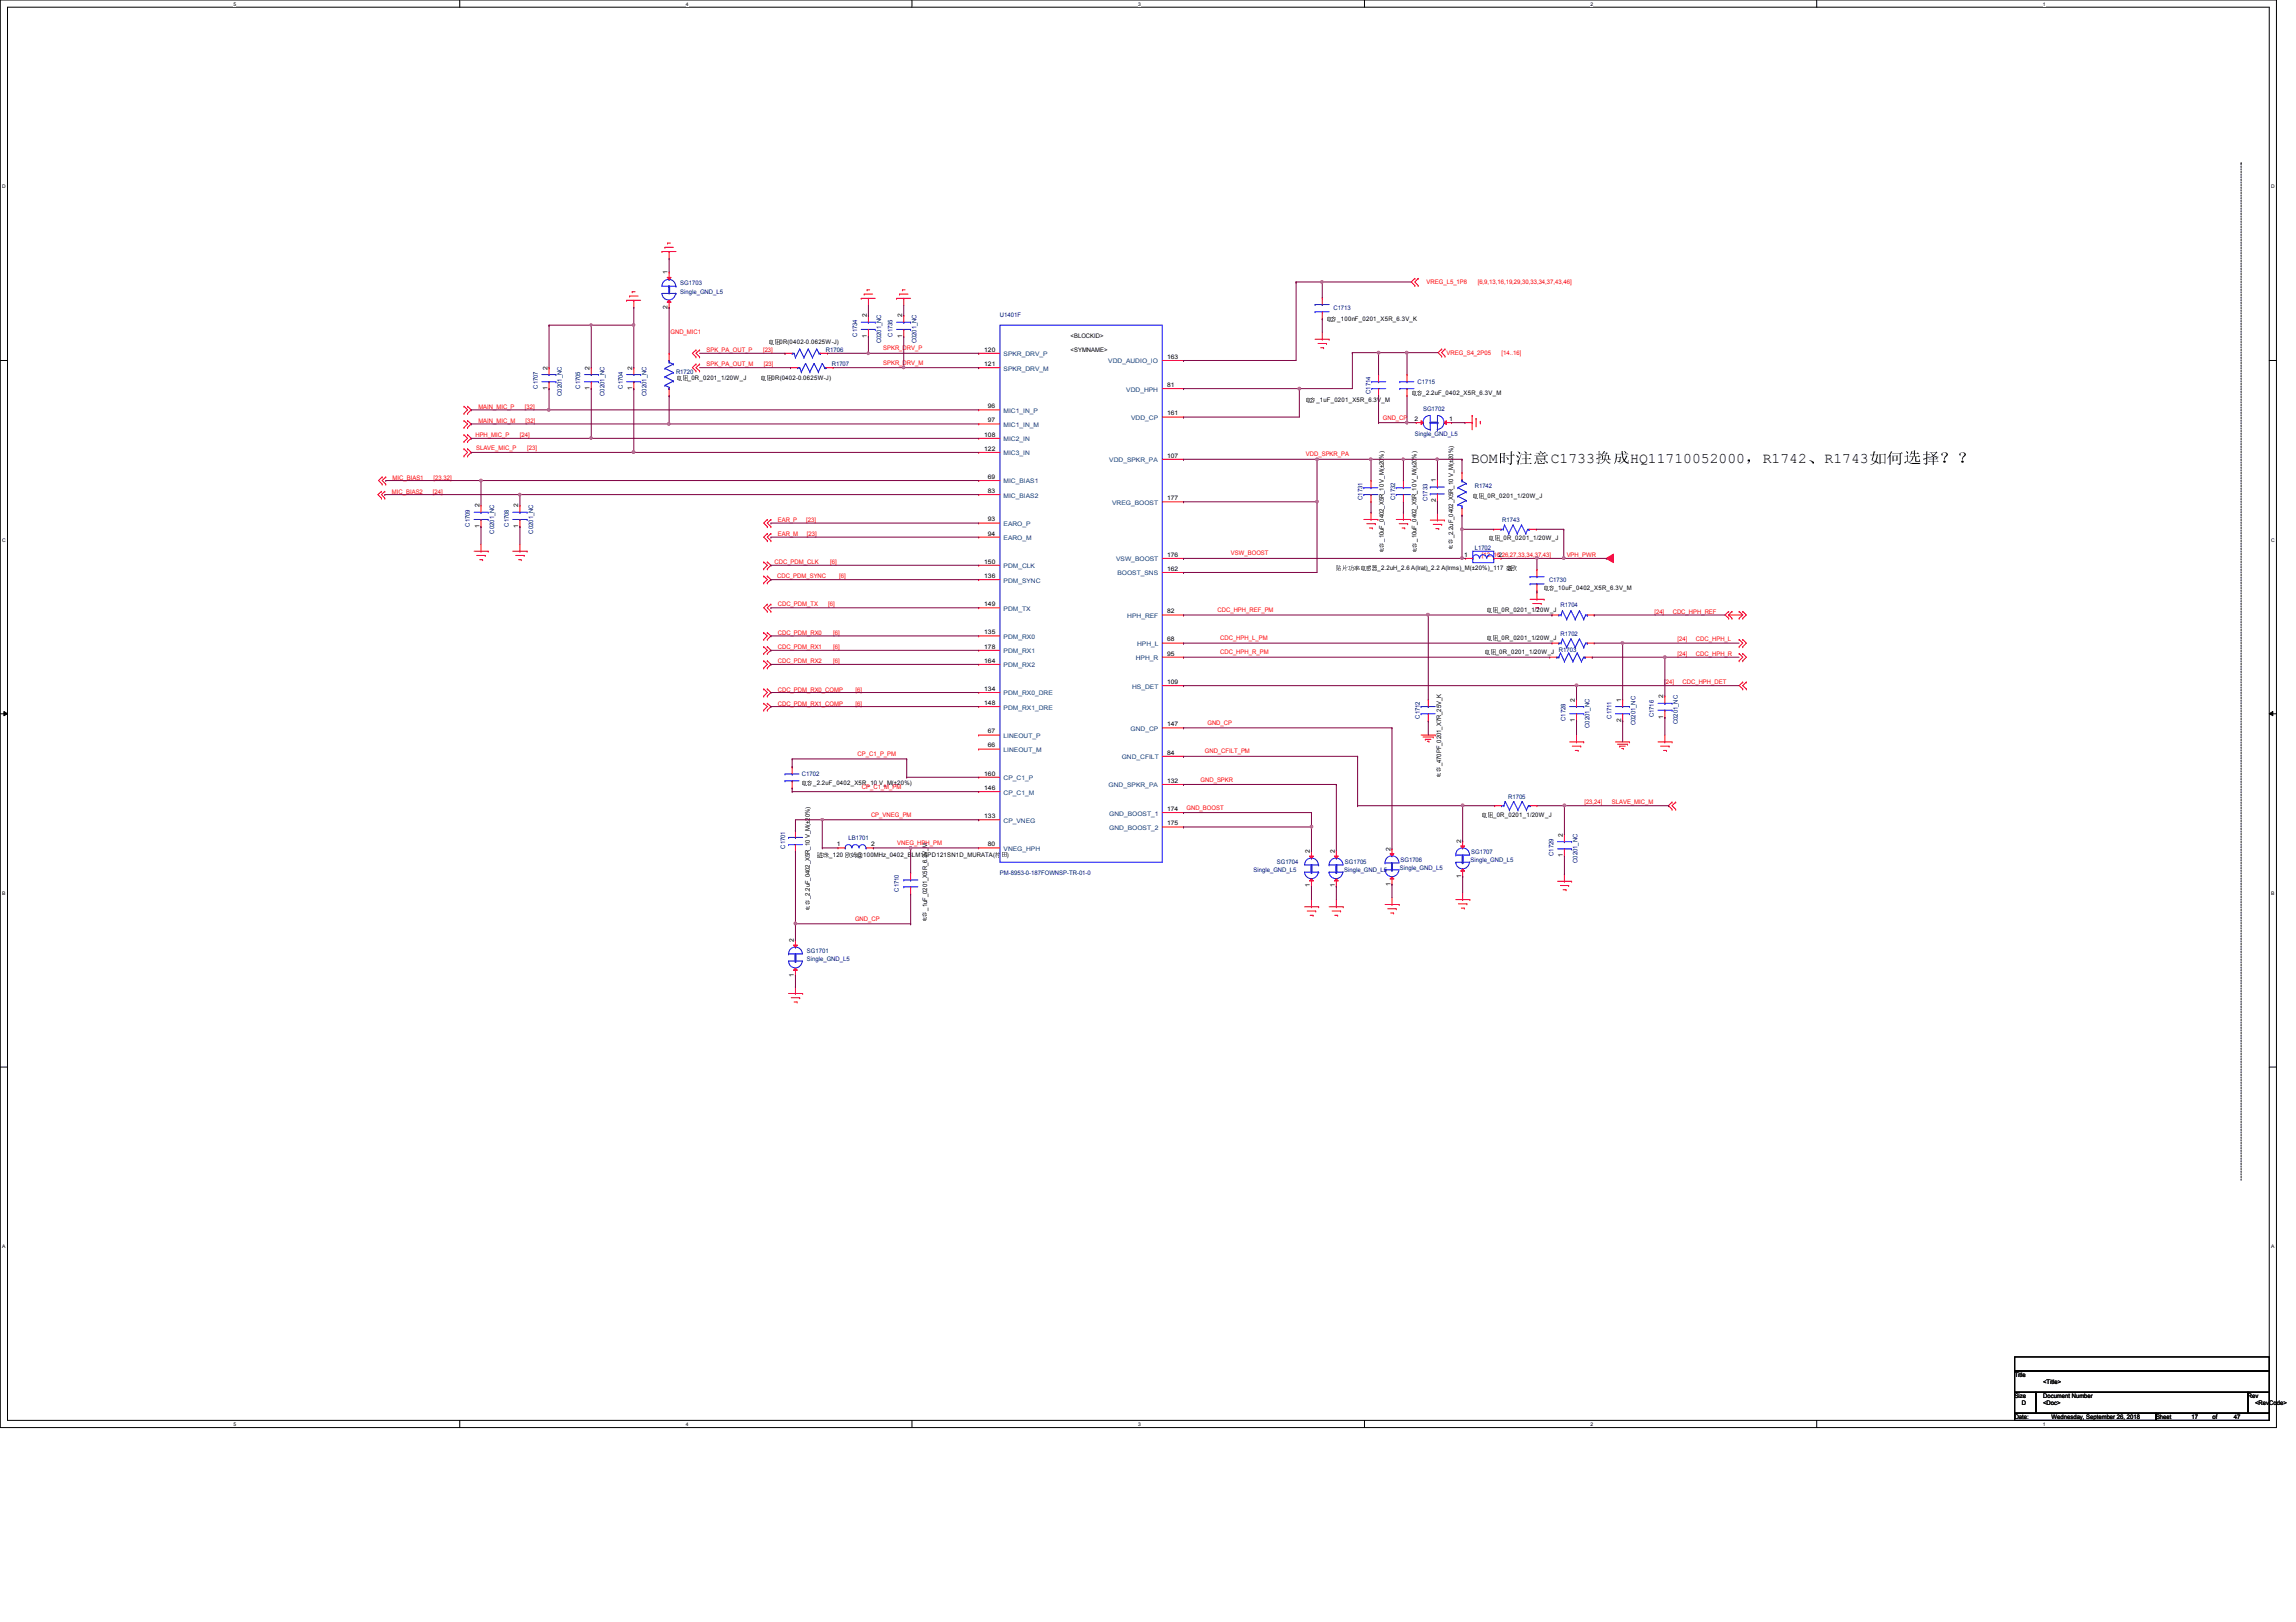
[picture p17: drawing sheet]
<svg xmlns="http://www.w3.org/2000/svg" width="297mm" height="210mm" viewBox="0 0 297 210" stroke-linecap="round" stroke-linejoin="round" font-family="sans-serif">
<defs><g id="words">
<text font-size="1.9" x="190.3" y="59.9">BOM时时时C1733换换HQ11710052000，R1742、R1743如如如如？？</text>
<g font-size=".8">
<text x="86.4" y="35.5" transform="rotate(-90 86.4 35.5)">1</text>
<text x="86.4" y="40" transform="rotate(-90 86.4 40)">2</text>
<text x="112.1" y="41.1" transform="rotate(-90 112.1 41.1)">2</text>
<text x="116.7" y="41.1" transform="rotate(-90 116.7 41.1)">2</text>
<text x="171.5" y="41.5">电电_100nF_0201_X5R_6.3V_K</text>
<text x="70.8" y="47.8" transform="rotate(-90 70.8 47.8)">2</text>
<text x="76.3" y="47.8" transform="rotate(-90 76.3 47.8)">2</text>
<text x="81.8" y="47.8" transform="rotate(-90 81.8 47.8)">2</text>
<text x="99.3" y="44.6">电电0R(0402-0.0625W-J)</text>
<text x="112.1" y="43.7" transform="rotate(-90 112.1 43.7)">1</text>
<text x="116.7" y="43.7" transform="rotate(-90 116.7 43.7)">1</text>
<text x="127.3" y="45.5">120</text>
<text x="127.3" y="47.4">121</text>
<text x="138.5" y="45.6">&lt;SYMNAME&gt;</text>
<text x="138.5" y="43.8">&lt;BLOCKID&gt;</text>
<text x="151" y="46.4">163</text>
<text x="70.8" y="50.5" transform="rotate(-90 70.8 50.5)">1</text>
<text x="76.3" y="50.5" transform="rotate(-90 76.3 50.5)">1</text>
<text x="81.8" y="50.5" transform="rotate(-90 81.8 50.5)">1</text>
<text x="87.5" y="49.2">电电_0R_0201_1/20W_J</text>
<text x="98.3" y="49.2">电电0R(0402-0.0625W-J)</text>
<text x="127.8" y="52.8">96</text>
<text x="151" y="50.1">81</text>
<text x="151" y="53.8">161</text>
<text x="168.8" y="52">电电_1uF_0201_X5R_6.3V_M</text>
<text x="182.5" y="51.1">电电_2.2uF_0402_X5R_6.3V_M</text>
<text x="127.3" y="56.5">108</text>
<text x="127.3" y="58.3">122</text>
<text x="127.8" y="54.7">97</text>
<text x="151" y="59.2">107</text>
<text x="183" y="54.5">2</text>
<text x="187.5" y="54.5">1</text>
<text x="62" y="65.7" transform="rotate(-90 62 65.7)">2</text>
<text x="67.1" y="65.7" transform="rotate(-90 67.1 65.7)">2</text>
<text x="127.8" y="62">69</text>
<text x="127.8" y="63.8">83</text>
<text x="151" y="64.7">177</text>
<text x="185.8" y="65" transform="rotate(-90 185.8 65)">2</text>
<text x="185.8" y="62.4" transform="rotate(-90 185.8 62.4)">1</text>
<text x="190.5" y="64.4">电电_0R_0201_1/20W_J</text>
<text x="62" y="68.3" transform="rotate(-90 62 68.3)">1</text>
<text x="67.1" y="68.3" transform="rotate(-90 67.1 68.3)">1</text>
<text x="127.8" y="67.5">93</text>
<text x="127.8" y="69.3">94</text>
<text x="179" y="70.1" transform="rotate(-90 179 70.1)">_10uF_0402_X5R_10 V_M(±20%)</text>
<text x="179" y="71.6">电</text>
<text x="179" y="70.9">电</text>
<text x="183.3" y="70.1" transform="rotate(-90 183.3 70.1)">_10uF_0402_X5R_10 V_M(±20%)</text>
<text x="183.3" y="71.6">电</text>
<text x="183.3" y="70.9">电</text>
<text x="188" y="69.6" transform="rotate(-90 188 69.6)">_2.2uF_0402_X5R_10 V_M(±20%)</text>
<text x="188" y="71.2">电</text>
<text x="188" y="70.4">电</text>
<text x="192.5" y="69.9">电电_0R_0201_1/20W_J</text>
<text x="127.3" y="72.9">150</text>
<text x="127.3" y="74.8">136</text>
<text x="151" y="72.1">176</text>
<text x="151" y="73.9">162</text>
<text x="172.9" y="73.7">贴贴贴贴电贴贴_2.2uH_2.6 A(lrat)_2.2 A(lrms)_M(±20%)_117 毫毫</text>
<text x="189.4" y="72.1">1</text>
<text x="193.9" y="72.1">2</text>
<text x="199.6" y="76.3">电电_10uF_0402_X5R_6.3V_M</text>
<text x="127.3" y="78.4">149</text>
<text x="127.3" y="82.1">135</text>
<text x="127.3" y="83.9">178</text>
<text x="151" y="79.4">82</text>
<text x="151" y="83">68</text>
<text x="192.3" y="79.2">电电_0R_0201_1/20W_J</text>
<text x="192.3" y="82.8">电电_0R_0201_1/20W_J</text>
<text x="127.3" y="85.8">164</text>
<text x="127.3" y="89.4">134</text>
<text x="151" y="84.8">95</text>
<text x="151" y="88.5">109</text>
<text x="192" y="84.6">电电_0R_0201_1/20W_J</text>
<text x="127.3" y="91.2">148</text>
<text x="127.8" y="94.9">67</text>
<text x="151" y="94">147</text>
<text x="203.7" y="93.5" transform="rotate(-90 203.7 93.5)">1</text>
<text x="203.7" y="90.8" transform="rotate(-90 203.7 90.8)">2</text>
<text x="209.7" y="93.5" transform="rotate(-90 209.7 93.5)">2</text>
<text x="209.7" y="90.8" transform="rotate(-90 209.7 90.8)">1</text>
<text x="215.2" y="93" transform="rotate(-90 215.2 93)">1</text>
<text x="215.2" y="90.4" transform="rotate(-90 215.2 90.4)">2</text>
<text x="103.7" y="101.6">电电_2.2uF_0402_X5R_10 V_M(±20%)</text>
<text x="127.3" y="100.4">160</text>
<text x="127.8" y="96.7">66</text>
<text x="151" y="97.7">84</text>
<text x="151" y="101.3">132</text>
<text x="186.4" y="99.2" transform="rotate(-90 186.4 99.2)">_470PF_0201_X7R_25V_K</text>
<text x="186.4" y="100.7">电</text>
<text x="186.4" y="99.9">电</text>
<text x="127.3" y="102.2">146</text>
<text x="127.3" y="105.9">133</text>
<text x="151" y="104.9">174</text>
<text x="151" y="106.8">175</text>
<text x="191.6" y="105.7">电电_0R_0201_1/20W_J</text>
<text x="105.7" y="110.9">磁磁_120 毫欧@100MHz_0402_BLM15PD121SN1D_MURATA(村村)</text>
<text x="108.2" y="109.5">1</text>
<text x="112.7" y="109.5">2</text>
<text x="127.8" y="109.5">80</text>
<text x="169.5" y="110.4" transform="rotate(-90 169.5 110.4)">2</text>
<text x="172.7" y="110.4" transform="rotate(-90 172.7 110.4)">2</text>
<text x="179.9" y="110.1" transform="rotate(-90 179.9 110.1)">2</text>
<text x="189" y="113.6" transform="rotate(-90 189 113.6)">1</text>
<text x="189" y="109.1" transform="rotate(-90 189 109.1)">2</text>
<text x="202.2" y="111" transform="rotate(-90 202.2 111)">1</text>
<text x="202.2" y="108.3" transform="rotate(-90 202.2 108.3)">2</text>
<text x="104.8" y="116.3" transform="rotate(-90 104.8 116.3)">_2.2uF_0402_X5R_10 V_M(±20%)</text>
<text x="104.8" y="117.9">电</text>
<text x="104.8" y="117.1">电</text>
<text x="120" y="117.9" transform="rotate(-90 120 117.9)">_1uF_0201_X5R_6.3V_M</text>
<text x="120" y="119.4">电</text>
<text x="120" y="118.6">电</text>
<text x="169.5" y="114.9" transform="rotate(-90 169.5 114.9)">1</text>
<text x="172.7" y="114.9" transform="rotate(-90 172.7 114.9)">1</text>
<text x="179.9" y="114.6" transform="rotate(-90 179.9 114.6)">1</text>
<text x="102.7" y="121.9" transform="rotate(-90 102.7 121.9)">2</text>
<text x="102.7" y="126.4" transform="rotate(-90 102.7 126.4)">1</text>
<text x="260.6" y="178.2">Title</text>
<text x="264.3" y="179.1">&lt;Title&gt;</text>
<text x="260.6" y="180.9">Size</text>
<text x="260.6" y="183.6">Date:</text>
<text x="261.6" y="181.8">D</text>
<text x="264.3" y="180.9">Document Number</text>
<text x="264.3" y="181.8">&lt;Doc&gt;</text>
<text x="265.4" y="183.6">Wednesday, September 26, 2018</text>
<text x="278.9" y="183.6">Sheet</text>
<text x="283.5" y="183.6">17</text>
<text x="286.3" y="183.6">of</text>
<text x="289" y="183.6">47</text>
<text x="290.8" y="180.9">Rev</text>
<text x="291.8" y="181.8">&lt;RevCode&gt;</text>
</g>
<g font-size=".8" fill="#000080">
<text x="88" y="36.9">SG1703</text>
<text x="88" y="38">Single_GND_L5</text>
<text x="129.4" y="41">U1401F</text>
<text x="172.5" y="40.2">C1713</text>
<text x="106.8" y="45.6">R1706</text>
<text x="107.6" y="47.4">R1707</text>
<text x="110.9" y="43.6" transform="rotate(-90 110.9 43.6)">C1734</text>
<text x="114" y="44.4" transform="rotate(-90 114 44.4)">C0201_NC</text>
<text x="115.5" y="43.6" transform="rotate(-90 115.5 43.6)">C1735</text>
<text x="118.6" y="44.4" transform="rotate(-90 118.6 44.4)">C0201_NC</text>
<text x="69.6" y="50.3" transform="rotate(-90 69.6 50.3)">C1707</text>
<text x="72.7" y="51.2" transform="rotate(-90 72.7 51.2)">C0201_NC</text>
<text x="75.1" y="50.3" transform="rotate(-90 75.1 50.3)">C1705</text>
<text x="78.2" y="51.2" transform="rotate(-90 78.2 51.2)">C0201_NC</text>
<text x="80.6" y="50.3" transform="rotate(-90 80.6 50.3)">C1704</text>
<text x="83.6" y="51.2" transform="rotate(-90 83.6 51.2)">C0201_NC</text>
<text x="87.5" y="48.3">R1720</text>
<text x="177.3" y="51" transform="rotate(-90 177.3 51)">C1714</text>
<text x="183.4" y="49.7">C1715</text>
<text x="184.1" y="53.2">SG1702</text>
<text x="183" y="56.5">Single_GND_L5</text>
<text x="176.3" y="64.7" transform="rotate(-90 176.3 64.7)">C1731</text>
<text x="180.5" y="64.7" transform="rotate(-90 180.5 64.7)">C1732</text>
<text x="184.7" y="64.9" transform="rotate(-90 184.7 64.9)">C1733</text>
<text x="190.8" y="63.2">R1742</text>
<text x="60.8" y="68.2" transform="rotate(-90 60.8 68.2)">C1709</text>
<text x="63.9" y="69" transform="rotate(-90 63.9 69)">C0201_NC</text>
<text x="65.8" y="68.2" transform="rotate(-90 65.8 68.2)">C1708</text>
<text x="69" y="69" transform="rotate(-90 69 69)">C0201_NC</text>
<text x="190.8" y="71.2">L1702</text>
<text x="194.3" y="67.5">R1743</text>
<text x="200.4" y="75.3">C1730</text>
<text x="201.9" y="78.6">R1704</text>
<text x="201.9" y="82.3">R1702</text>
<text x="201.7" y="84.4">R1703</text>
<text x="183.7" y="93" transform="rotate(-90 183.7 93)">C1712</text>
<text x="202.5" y="93.3" transform="rotate(-90 202.5 93.3)">C1728</text>
<text x="205.7" y="94.2" transform="rotate(-90 205.7 94.2)">C0201_NC</text>
<text x="208.5" y="93" transform="rotate(-90 208.5 93)">C1711</text>
<text x="211.6" y="93.9" transform="rotate(-90 211.6 93.9)">C0201_NC</text>
<text x="213.9" y="92.8" transform="rotate(-90 213.9 92.8)">C1716</text>
<text x="217.1" y="93.7" transform="rotate(-90 217.1 93.7)">C0201_NC</text>
<text x="103.8" y="100.4">C1702</text>
<text x="195.1" y="103.4">R1705</text>
<text x="101.6" y="109.8" transform="rotate(-90 101.6 109.8)">C1701</text>
<text x="109.8" y="108.7">LB1701</text>
<text x="129.4" y="113.2">PM-8953-0-187FOWNSP-TR-01-0</text>
<text x="162.2" y="112.9">Single_GND_L5</text>
<text x="165.2" y="111.8">SG1704</text>
<text x="173.9" y="112.9">Single_GND_L5</text>
<text x="174" y="111.8">SG1705</text>
<text x="181.1" y="112.6">Single_GND_L5</text>
<text x="181.2" y="111.5">SG1706</text>
<text x="190.2" y="111.6">Single_GND_L5</text>
<text x="190.3" y="110.5">SG1707</text>
<text x="201" y="110.7" transform="rotate(-90 201 110.7)">C1729</text>
<text x="204.1" y="111.7" transform="rotate(-90 204.1 111.7)">C0201_NC</text>
<text x="116.3" y="115.4" transform="rotate(-90 116.3 115.4)">C1710</text>
<text x="104.4" y="123.3">SG1701</text>
<text x="104.4" y="124.4">Single_GND_L5</text>
</g>
<g font-size=".8" fill="#f00">
<text x="184.6" y="36.8">VREG_L5_1P8</text>
<text x="191.2" y="36.8">[6,9,13,16,19,29,30,33,34,37,43,46]</text>
<text x="86.7" y="43.2">GND_MIC1</text>
<text x="91.4" y="45.6">SPK_PA_OUT_P</text>
<text x="91.4" y="47.4">SPK_PA_OUT_M</text>
<text x="98.7" y="45.6">[23]</text>
<text x="98.8" y="47.4">[23]</text>
<text x="114.3" y="47.2">SPKR_DRV_M</text>
<text x="114.3" y="45.3">SPKR_DRV_P</text>
<text x="187.2" y="45.9">VREG_S4_2P05</text>
<text x="194.3" y="45.9">[14..16]</text>
<text x="61.9" y="52.9">MAIN_MIC_P</text>
<text x="67.9" y="52.9">[32]</text>
<text x="61.5" y="56.6">HPH_MIC_P</text>
<text x="61.6" y="58.2">SLAVE_MIC_P</text>
<text x="61.9" y="54.7">MAIN_MIC_M</text>
<text x="67.3" y="56.6">[24]</text>
<text x="68" y="54.7">[32]</text>
<text x="68.2" y="58.2">[23]</text>
<text x="168.9" y="59.1">VDD_SPKR_PA</text>
<text x="178.9" y="54.3">GND_CP</text>
<text x="50.7" y="63.9">MIC_BIAS2</text>
<text x="50.8" y="62.1">MIC_BIAS1</text>
<text x="56" y="63.9">[24]</text>
<text x="56.1" y="62.1">[23,32]</text>
<text x="100.6" y="67.5">EAR_P</text>
<text x="100.6" y="69.3">EAR_M</text>
<text x="104.3" y="67.5">[23]</text>
<text x="104.4" y="69.3">[23]</text>
<text x="159.3" y="71.9">VSW_BOOST</text>
<text x="100.2" y="73">CDC_PDM_CLK</text>
<text x="100.5" y="74.8">CDC_PDM_SYNC</text>
<text x="107.4" y="73">[6]</text>
<text x="108.6" y="74.8">[6]</text>
<text x="191.7" y="72.1">[12..16,26,27,33,34,37,43]</text>
<text x="202.7" y="72.1">VPH_PWR</text>
<text x="100.6" y="78.5">CDC_PDM_TX</text>
<text x="100.6" y="84">CDC_PDM_RX1</text>
<text x="100.6" y="82.2">CDC_PDM_RX0</text>
<text x="107.1" y="78.5">[6]</text>
<text x="107.8" y="84">[6]</text>
<text x="107.8" y="82.2">[6]</text>
<text x="157.5" y="79.2">CDC_HPH_REF_PM</text>
<text x="157.9" y="82.8">CDC_HPH_L_PM</text>
<text x="214" y="79.4">[24]</text>
<text x="216.4" y="79.4">CDC_HPH_REF</text>
<text x="217" y="83">[24]</text>
<text x="219.4" y="83">CDC_HPH_L</text>
<text x="100.6" y="85.8">CDC_PDM_RX2</text>
<text x="100.6" y="89.5">CDC_PDM_RX0_COMP</text>
<text x="107.8" y="85.8">[6]</text>
<text x="110.7" y="89.5">[6]</text>
<text x="157.9" y="84.7">CDC_HPH_R_PM</text>
<text x="215.3" y="88.6">[24]</text>
<text x="217" y="84.9">[24]</text>
<text x="217.7" y="88.6">CDC_HPH_DET</text>
<text x="219.4" y="84.9">CDC_HPH_R</text>
<text x="100.6" y="91.3">CDC_PDM_RX1_COMP</text>
<text x="110.7" y="91.3">[6]</text>
<text x="156.2" y="93.8">GND_CP</text>
<text x="111" y="97.8">CP_C1_P_PM</text>
<text x="155.3" y="101.1">GND_SPKR</text>
<text x="155.9" y="97.5">GND_CFILT_PM</text>
<text x="111.5" y="102.1">CP_C1_M_PM</text>
<text x="112.7" y="105.7">CP_VNEG_PM</text>
<text x="153.5" y="104.8">GND_BOOST</text>
<text x="205" y="104.1">[23,24]</text>
<text x="208.5" y="104.1">SLAVE_MIC_M</text>
<text x="116.1" y="109.3">VNEG_HPH_PM</text>
<text x="110.6" y="119.2">GND_CP</text>
</g>
<g font-size=".8" fill="#004080">
<text x="129.8" y="46.1">SPKR_DRV_P</text>
<text x="129.8" y="48">SPKR_DRV_M</text>
<text x="143.4" y="47">VDD_AUDIO_IO</text>
<text x="129.8" y="53.4">MIC1_IN_P</text>
<text x="145.7" y="50.7">VDD_HPH</text>
<text x="129.8" y="55.2">MIC1_IN_M</text>
<text x="129.8" y="57.1">MIC2_IN</text>
<text x="129.8" y="58.9">MIC3_IN</text>
<text x="143.5" y="59.8">VDD_SPKR_PA</text>
<text x="146.3" y="54.4">VDD_CP</text>
<text x="129.8" y="62.6">MIC_BIAS1</text>
<text x="129.8" y="64.4">MIC_BIAS2</text>
<text x="143.9" y="65.3">VREG_BOOST</text>
<text x="129.8" y="68.1">EARO_P</text>
<text x="129.8" y="69.9">EARO_M</text>
<text x="129.8" y="73.5">PDM_CLK</text>
<text x="129.8" y="75.4">PDM_SYNC</text>
<text x="144.4" y="72.6">VSW_BOOST</text>
<text x="144.6" y="74.5">BOOST_SNS</text>
<text x="129.8" y="79">PDM_TX</text>
<text x="129.8" y="82.7">PDM_RX0</text>
<text x="145.8" y="80">HPH_REF</text>
<text x="147.1" y="83.6">HPH_L</text>
<text x="129.8" y="84.5">PDM_RX1</text>
<text x="129.8" y="86.4">PDM_RX2</text>
<text x="146.5" y="89.1">HS_DET</text>
<text x="146.9" y="85.4">HPH_R</text>
<text x="129.8" y="90">PDM_RX0_DRE</text>
<text x="129.8" y="91.8">PDM_RX1_DRE</text>
<text x="129.8" y="95.5">LINEOUT_P</text>
<text x="146.3" y="94.6">GND_CP</text>
<text x="129.8" y="97.3">LINEOUT_M</text>
<text x="129.8" y="101">CP_C1_P</text>
<text x="143.4" y="101.9">GND_SPKR_PA</text>
<text x="145.1" y="98.3">GND_CFILT</text>
<text x="129.8" y="102.8">CP_C1_M</text>
<text x="129.8" y="106.5">CP_VNEG</text>
<text x="143.5" y="105.5">GND_BOOST_1</text>
<text x="143.5" y="107.4">GND_BOOST_2</text>
<text x="129.8" y="110.1">VNEG_HPH</text>
</g>
<g font-size=".6">
<text x="30.2" y=".7">5</text>
<text x="88.7" y=".7">4</text>
<text x="147.2" y=".7">3</text>
<text x="205.8" y=".7">2</text>
<text x="264.3" y=".7">1</text>
<text x=".3" y="24.4">D</text>
<text x="293.8" y="24.4">D</text>
<text x=".3" y="70.1">C</text>
<text x="293.8" y="70.1">C</text>
<text x=".3" y="115.8">B</text>
<text x="293.8" y="115.8">B</text>
<text x=".3" y="161.5">A</text>
<text x="293.8" y="161.5">A</text>
<text x="30.2" y="184.5">5</text>
<text x="88.7" y="184.5">4</text>
<text x="147.2" y="184.5">3</text>
<text x="205.8" y="184.5">2</text>
<text x="264.3" y="184.5">1</text>
</g>
</g></defs>
<path d="M0 0h294.5v184.7h-294.5zM1 .9h292.6v182.9h-292.6z" fill="none" stroke="#000" stroke-width=".13"/>
<g fill="#fff">
<path d="M30.2 .1h.4v.7h-.4z"/>
<path d="M30.2 183.9h.4v.8h-.4z"/>
</g>
<path d="M59.5 0v.9M59.5 183.8v.9" fill="none" stroke="#000" stroke-width=".13"/>
<g fill="#fff">
<path d="M88.7 .1h.4v.7h-.4z"/>
<path d="M88.7 183.9h.4v.8h-.4z"/>
</g>
<path d="M118 0v.9M118 183.8v.9" fill="none" stroke="#000" stroke-width=".13"/>
<g fill="#fff">
<path d="M147.2 .1h.4v.7h-.4z"/>
<path d="M147.2 183.9h.4v.8h-.4z"/>
</g>
<path d="M176.5 0v.9M176.5 183.8v.9" fill="none" stroke="#000" stroke-width=".13"/>
<g fill="#fff">
<path d="M205.8 .1h.3v.7h-.3z"/>
<path d="M205.8 183.9h.3v.8h-.3z"/>
</g>
<path d="M235 0v.9M235 183.8v.9" fill="none" stroke="#000" stroke-width=".13"/>
<g fill="#fff">
<path d="M264.3 .1h.3v.7h-.3z"/>
<path d="M264.3 183.9h.3v.8h-.3z"/>
<path d="M.3 23.8h.5v.7h-.5z"/>
<path d="M293.8 23.8h.5v.7h-.5z"/>
<path d="M.3 69.5h.5v.7h-.5z"/>
<path d="M293.8 69.5h.5v.7h-.5z"/>
</g>
<path d="M0 46.7h1M293.6 46.7h.9" fill="none" stroke="#000" stroke-width=".13"/>
<g fill="#fff">
<path d="M.3 115.2h.4v.8h-.4z"/>
<path d="M293.8 115.2h.5v.8h-.5z"/>
</g>
<path d="M0 92.4h1M.5 92.1l.5 .3-.5 .2zM293.6 92.4l.4-.3v.5zM293.6 92.4h.9" fill="none" stroke="#000" stroke-width=".13"/>
<path d="M.5 92.1l.5 .3-.5 .2zM293.6 92.4l.4-.3v.5z" fill="#000"/>
<g fill="#fff">
<path d="M.3 161h.4v.7h-.4z"/>
<path d="M293.8 161h.4v.7h-.4z"/>
</g>
<path d="M0 138.1h1M293.6 138.1h.9" fill="none" stroke="#000" stroke-width=".13"/>
<path d="M289.9 21h.1M289.9 152.7v-131.7" fill="none" stroke="#000" stroke-width=".13" stroke-dasharray=".2 .2"/>
<g fill="none" stroke="#f00" stroke-width=".13">
<path d="M81.1 38.9h.1M81.1 38.9h1.8M81.4 38.3h.1M81.4 38.3h1.1M81.8 37.8h.1M81.8 37.8h.4M82 38.9h.1M82 38.9v.9M85.6 32.6h.1M85.6 32.6h1.9M86 32h.1M86 32h1.1"/>
<path d="M86.4 31.5h.1M86.4 31.5h.3M86.6 32.6h.1M86.6 32.6v.9M111.4 38.6h.1M111.4 38.6h1.8M111.8 38.1h.1M111.8 38.1h1.1M112.2 37.5h.1M112.2 37.5h.3M112.3 38.6h.1M112.3 38.6v.9"/>
<path d="M116 38.6h.1M116 38.6h1.8M116.4 38.1h.1M116.4 38.1h1.1M116.8 37.5h.1M116.8 37.5h.3M116.9 38.6h.1M116.9 38.6v.9M183 36h.1M183 37h.1M183 36l-.4 .5 .4 .5M183.5 37h.1"/>
<path d="M183.5 36h.1M183.5 36l-.5 .5 .5 .5M60 52.6h.1M60 53.5h.1M60 54.4h.1M60 55.3h.1M60 58.1h.1M60 59h.1M60 56.3h.1M60 57.1h.1M60 52.6l.5 .4-.5 .5M60 54.4l.5 .5-.5 .4"/>
<path d="M60 58.1l.5 .4-.5 .5M60 56.3l.5 .4-.5 .4M60.5 53.5h.1M60.5 52.6h.1M60.5 55.3h.1M60.5 54.4h.1M60.5 59h.1M60.5 58.1h.1M60.5 57.1h.1M60.5 56.3h.1M60.5 52.6l.5 .4-.5 .5M60.5 54.4l.5 .5-.5 .4"/>
<path d="M60.5 58.1l.5 .4-.5 .5M60.5 56.3l.5 .4-.5 .4M170.1 43.9h1.9M170.5 44.4h1.1M170.9 45h.3M171.1 43.9h.1M171.1 43v.9M171.2 45h.1M171.6 44.4h.1M172 43.9h.1M186.5 45.2h.1M186.5 46.1h.1"/>
<path d="M186.5 45.2l-.4 .4 .4 .5M186.9 46.1h.1M186.9 45.2h.1M186.9 45.2l-.4 .4 .4 .5M189.5 54.7h1M190.5 54.7h.1M190.5 53.8h.1M190.5 53.8v1.8M191 54.1h.1M191 54.1v1.1M191.5 54.5h.1M191.5 54.5v.4"/>
<path d="M49.4 63.6h.1M49.4 64.5h.1M49.4 63.6l-.5 .4 .5 .5M49.4 61.7h.1M49.4 62.7h.1M49.4 61.7l-.4 .5 .4 .5M49.8 63.6h.1M49.8 64.5h.1M49.8 63.6l-.4 .4 .4 .5M49.9 61.7h.1M49.9 62.7h.1M49.9 61.7l-.5 .5 .5 .5"/>
<path d="M61.3 71.3h1.9M61.7 71.9h1.1M62.1 72.4h.3M62.2 71.3h.1M62.2 70.4v.9M62.4 72.4h.1M62.8 71.9h.1M63.2 71.3h.1M66.3 71.3h1.9M66.7 71.9h1.1M67.1 72.4h.3M67.3 71.3h.1"/>
<path d="M67.3 70.4v.9M67.4 72.4h.1M67.8 71.9h.1M68.2 71.3h.1M98.8 74.5h.1M98.8 75.4h.1M98.8 72.7h.1M98.8 73.6h.1M98.8 74.5l.5 .5-.5 .4M98.8 72.7l.5 .5-.5 .4M99.3 75.4h.1M99.3 74.5h.1"/>
<path d="M99.3 78.2h.1M99.3 79.1h.1M99.3 73.6h.1M99.3 72.7h.1M99.3 74.5l.4 .5-.4 .4M99.3 78.2l-.5 .5 .5 .4M99.3 72.7l.4 .5-.4 .4M99.7 78.2h.1M99.7 79.1h.1M99.7 78.2l-.4 .5 .4 .4M176.4 67.2h1.9M176.8 67.8h1.1"/>
<path d="M177.2 68.3h.3M177.4 67.2h.1M177.4 66.3v.9M177.5 68.3h.1M177.9 67.8h.1M178.3 67.2h.1M180.6 67.2h1.9M181 67.8h1.1M181.4 68.3h.3M181.6 67.2h.1M181.6 66.3v.9M181.7 68.3h.1"/>
<path d="M182.1 67.8h.1M182.5 67.2h.1M185 67.3h1.9M185.4 67.9h1.1M185.8 68.4h.3M186 67.3h.1M186 66.4v.9M186.1 68.4h.1M186.5 67.9h.1M186.9 67.3h.1M197.9 77.6h1.9M198.3 78.1h1.1"/>
<path d="M198.7 78.7h.3M198.8 77.6h.1M198.8 76.6v1M199 78.7h.1M199.4 78.1h.1M199.8 77.6h.1M223.6 79.1h.1M223.6 79.6h.1M223.6 79.1l-.4 .5 .4 .4M223.6 79.6l.5 .4M223.6 79.6h1.9M224.1 79.1h.1"/>
<path d="M224.1 79.1l-.5 .5M225 79.1h.1M225 79.1l.5 .5M225.5 79.1h.1M225.5 79.1l.4 .5-.4 .4M225.5 79.6l-.5 .4M98.8 83.7h.1M98.8 84.6h.1M98.8 81.9h.1M98.8 82.8h.1M98.8 85.5h.1M98.8 86.4h.1"/>
<path d="M98.8 89.2h.1M98.8 90.1h.1M98.8 91h.1M98.8 91.9h.1M98.8 83.7l.5 .5-.5 .4M98.8 81.9l.5 .4-.5 .5M98.8 85.5l.5 .5-.5 .4M98.8 89.2l.5 .4-.5 .5M98.8 91l.5 .4-.5 .5M99.3 84.6h.1M99.3 83.7h.1M99.3 82.8h.1"/>
<path d="M99.3 81.9h.1M99.3 86.4h.1M99.3 85.5h.1M99.3 90.1h.1M99.3 89.2h.1M99.3 91.9h.1M99.3 91h.1M99.3 83.7l.4 .5-.4 .4M99.3 81.9l.4 .4-.4 .5M99.3 85.5l.4 .5-.4 .4M99.3 89.2l.4 .4-.4 .5M99.3 91l.4 .4-.4 .5"/>
<path d="M183.9 95.1h1.8M184.1 95.4h1.3M184.4 95.7h.1M184.4 95.7h.7M184.7 95.9h.2M184.9 95.9h.1M185.4 95.4h.1M185.7 95.1h.1M203.1 96h1.8M203.4 96.6h1.1M203.8 97.1h.4M204 96h.1"/>
<path d="M204 95.1v.9M204.2 97.1h.1M204.5 96.6h.1M204.9 96h.1M209 96h1.8M209.3 96.3h1.3M209.5 96.6h.1M209.5 96.6h.8M209.8 96.9h.2M210 96.9h.1M210.6 96.3h.1M210.8 96h.1"/>
<path d="M214.5 96h1.8M214.8 96.6h1.1M215.2 97.1h.4M215.4 96h.1M215.4 95.1v.9M215.6 97.1h.1M215.9 96.6h.1M216.3 96h.1M223.6 80h.1M224.1 80h.1M225 80h.1M225 84.6h.1"/>
<path d="M225 85.5h.1M225 82.8h.1M225 83.7h.1M225 84.6l.5 .4-.5 .5M225 82.8l.5 .4-.5 .5M225.5 80h.1M225.5 84.6h.1M225.5 85.5h.1M225.5 82.8h.1M225.5 83.7h.1M225.5 89.2h.1M225.5 88.3h.1"/>
<path d="M225.5 84.6l.4 .4-.4 .5M225.5 82.8l.4 .4-.4 .5M225.5 88.3l-.5 .4 .5 .5M225.9 88.3h.1M225.9 89.2h.1M225.9 88.3l-.4 .4 .4 .5M168.8 117.3h1.8M169.1 117.9h1.1M169.5 118.4h.4M169.7 117.3h.1M169.7 116.4v.9M169.9 118.4h.1"/>
<path d="M170.2 117.9h.1M170.6 117.3h.1M172 117.3h1.8M172.3 117.9h1.1M172.7 118.4h.4M172.9 117.3h.1M172.9 116.4v.9M173.1 118.4h.1M173.4 117.9h.1M173.8 117.3h.1M179.2 117.1h1.8M179.5 117.6h1.1"/>
<path d="M179.9 118.2h.4M180.1 117.1h.1M180.1 116.2v.9M180.3 118.2h.1M180.6 117.6h.1M181 117.1h.1M188.3 116.4h1.9M188.7 117h1.1M189.1 117.5h.3M189.2 116.4h.1M189.2 115.5v.9M189.4 117.5h.1"/>
<path d="M189.8 117h.1M190.2 116.4h.1M201.5 114h1.8M201.9 114.6h1M202.2 115.1h.4M202.4 114h.1M202.4 113.1v.9M202.6 115.1h.1M202.9 114.6h.1M203.3 114h.1M216.3 104.7h.1M216.3 103.8h.1"/>
<path d="M216.3 103.8l-.4 .5 .4 .4M216.8 103.8h.1M216.8 104.7h.1M216.8 103.8l-.5 .5 .5 .4M102 128.6h1.8M102.4 129.1h1.1M102.7 129.7h.4M102.9 128.6h.1M102.9 127.7v.9M103.1 129.7h.1M103.5 129.1h.1M103.8 128.6h.1"/>
</g>
<path d="M207.8 72.3l.9-.6v1.1z" fill-rule="evenodd" fill="#f00"/>
<g fill="none" stroke="#f00" stroke-width=".13">
<path d="M82 50.3h.1M82 47.6h.1M82 47.6v.9M82 49.4v.9M90 45.3h.1M90 46.2h.1M90 47.1h.1M90 48h.1M90 45.3l-.4 .4 .4 .5M90 47.1l-.4 .5 .4 .4M90.5 45.3h.1M90.5 46.2h.1"/>
<path d="M90.5 47.1h.1M90.5 48h.1M90.5 45.3l-.5 .4 .5 .5M90.5 47.1l-.5 .5 .5 .4M99.3 67.2h.1M99.3 68.2h.1M99.3 69h.1M99.3 70h.1M99.3 67.2l-.5 .5 .5 .5M99.3 69l-.5 .5 .5 .5M99.7 67.2h.1M99.7 68.2h.1"/>
<path d="M99.7 69h.1M99.7 70h.1M99.7 67.2l-.4 .5 .4 .5M99.7 69l-.4 .5 .4 .5M186 62.1h.1M186 64.9h.1M186 62.1v.9M186 63.9v1M207.8 72.3l.9-.6v1.1z"/>
</g>
<path d="M260.6 175.6h33v1.8h-33zM260.6 177.4h33v2.8h-33zM260.6 180.2h2.8v2.7h-2.8zM260.6 182.9h18.3v.9h-18.3zM263.4 180.2h27.4v2.7h-27.4zM278.9 182.9h14.7v.9h-14.7zM290.8 180.2h2.8v2.7h-2.8z" fill="none" stroke="#000" stroke-width=".13"/>
<g fill="none" stroke="#00f" stroke-width=".13">
<path d="M81.1 49.4h1.8M81.1 48.5h1.8M82 49.4h.1M82 48.5h.1M82.9 49.4h.1M82.9 48.5h.1M185 63h.1M185 63.9h.1M185 63h1.9M185 63.9h1.9M186 63h.1M186 63.9h.1"/>
<path d="M179.2 112.6a.89 .89 0 0 0 .9 .9 .89 .89 0 0 0 .9-.9M179.2 112.6h.1M179.2 111.7h.1M179.2 112.6h1.8M179.2 111.7h1.8M180.1 110.7h.1M180.1 113.5h.1M181 111.6a.89 .89 0 0 0-.9-.9 .89 .89 0 0 0-.9 1"/>
</g>
<path d="M180.1 112.6h.1M180.1 111.7v.9" fill="none" stroke="#00f" stroke-width=".25"/>
<path d="M179.8 113.7l.3-.2 .2 .2z" fill="#f00"/>
<path d="M179.8 113.7l.3-.2 .2 .2zM180.1 114.4h.1M180.1 113.5v.9" fill="none" stroke="#f00" stroke-width=".13"/>
<path d="M179.8 110.5h.5l-.2 .2z" fill="#f00"/>
<g fill="none" stroke="#f00" stroke-width=".13">
<path d="M126.6 45.7h.1M126.6 47.6h.1M126.6 53h.1M126.6 54.9h.1M126.6 56.7h.1M126.6 58.5h.1M126.6 45.7h2.8M126.6 47.6h2.8M126.6 53h2.8M126.6 54.9h2.8M126.6 56.7h2.8M126.6 58.5h2.8"/>
<path d="M150.4 46.7h2.7M150.4 50.3h2.7M150.4 54h2.7M150.4 59.4h2.7M153.1 46.7h.1M153.1 50.3h.1M153.1 54h.1M153.1 59.4h.1M126.6 62.2h.1M126.6 64h.1M126.6 67.7h.1M126.6 69.5h.1"/>
<path d="M126.6 73.2h.1M126.6 75h.1M126.6 78.7h.1M126.6 62.2h2.8M126.6 64h2.8M126.6 67.7h2.8M126.6 69.5h2.8M126.6 73.2h2.8M126.6 75h2.8M126.6 78.7h2.8M150.4 79.6h2.7M150.4 64.9h2.7"/>
<path d="M150.4 72.3h2.7M150.4 74.1h2.7M153.1 64.9h.1M153.1 72.3h.1M153.1 74.1h.1M153.1 79.6h.1M177.4 62.2h.1M177.4 64.9h.1M177.4 62.2v.9M177.4 64v.9M181.6 62.2h.1M181.6 64.9h.1"/>
<path d="M181.6 62.2v.9M181.6 64v.9M189.1 61.2h.1M189.1 66.7h.1M189.1 61.2v.9M189.1 65.7v1M193.2 68.5h.1M193.2 68.5h1M197.8 68.5h1M198.8 68.5h.1M200.8 79.6h.1M200.8 79.6h.9"/>
<path d="M205.4 79.6h.8M206.2 79.6h.1M126.6 82.3h.1M126.6 84.2h.1M126.6 86h.1M126.6 89.6h.1M126.6 91.4h.1M126.6 95.1h.1M126.6 96.9h.1M126.6 82.3h2.8M126.6 84.2h2.8M126.6 86h2.8"/>
<path d="M126.6 89.6h2.8M126.6 91.4h2.8M126.6 95.1h2.8M126.6 96.9h2.8M150.4 83.2h2.7M150.4 85h2.7M150.4 88.7h2.7M150.4 94.2h2.7M150.4 97.9h2.7M153.1 83.2h.1M153.1 85h.1M153.1 88.7h.1"/>
<path d="M153.1 94.2h.1M153.1 97.9h.1M200.8 83.2h.1M200.8 83.2h.9M205.4 83.2h.8M206.2 83.2h.1M126.6 100.6h.1M126.6 102.4h.1M126.6 106.1h.1M126.6 109.7h.1M126.6 100.6h2.8M126.6 102.4h2.8"/>
<path d="M126.6 106.1h2.8M126.6 109.7h2.8M150.4 101.5h2.7M150.4 105.2h2.7M150.4 107h2.7M153.1 101.5h.1M153.1 105.2h.1M153.1 107h.1M179.8 110.5h.5l-.2 .2zM180.1 109.9h.1M180.1 109.9v.8"/>
</g>
<g fill="none" stroke="#00f" stroke-width=".13">
<path d="M86.6 38.9h.1M86.6 36.2h.1M87.4 37a.89 .89 0 0 0-.9-.8 .89 .89 0 0 0-.9 .8h1.9M87.4 37.9a.89 .89 0 0 1-.9 .9 .89 .89 0 0 1-.9-.8h1.9M87.5 37h.1M87.5 38h.1M129.4 42.1h21v69.5h-21zM176.4 63.1h.1M176.4 64h.1M176.4 63.1h1.9M176.4 64h1.9M177.4 63.1h.1"/>
<path d="M177.4 64h.1M180.6 63.1h.1M180.6 64h.1M180.6 63.1h1.9M180.6 64h1.9M181.6 63.1h.1M181.6 64h.1M188.6 65.3h.1M188.6 64.2h.1M188.6 63.1h.1M188.6 65.3l.5 .2M188.6 64.2l1.1 .6"/>
<path d="M188.6 63.1l1.1 .6M189.1 65.7h.1M189.1 62.1h.1M189.1 65.5h.1M189.1 62.3h.1M189.1 62.1v.2M189.1 65.5v.2M189.1 62.3l.6 .3M189.7 64.8h.1M189.7 63.7h.1M189.7 62.6h.1M189.7 64.8l-1.1 .5"/>
<path d="M189.7 63.7l-1.1 .5M189.7 62.6l-1.1 .5M194.2 68.5h.1M194.2 68.5h.3M194.5 68.5h.1M194.6 67.9h.1M194.6 67.9l-.1 .6M194.6 67.9l.6 1.1M195.2 69h.1M195.7 67.9h.1M195.7 67.9l-.5 1.1M195.7 67.9l.6 1.1"/>
<path d="M196.3 69h.1M196.8 67.9h.1M196.8 67.9l-.5 1.1M196.8 67.9l.6 1.1M197.4 69h.1M197.7 68.5h.1M197.7 68.5l-.3 .5M197.8 68.5h.1M201.7 79.6h.1M201.7 79.6h.3M202 79.6h.1M202.1 79h.1"/>
<path d="M202.1 79l-.1 .6M202.1 79l.6 1.1M203.2 79h.1M203.2 79l-.5 1.1M203.2 79l.6 1.1M204.3 79h.1M204.3 79l-.5 1.1M204.3 79l.6 1.1M205.1 79.6h.1M205.1 79.6h.3M205.1 79.6l-.2 .5M205.4 79.6h.1"/>
<path d="M201.7 83.2h.1M201.7 83.2h.3M202 83.2h.1M202.1 82.7h.1M202.1 82.7l-.1 .5M202.1 82.7l.6 1.1M202.7 80.1h.1M202.7 83.8h.1M203.2 82.7h.1M203.2 82.7l-.5 1.1M203.2 82.7l.6 1.1M203.8 80.1h.1"/>
<path d="M203.8 83.8h.1M204.3 82.7h.1M204.3 82.7l-.5 1.1M204.3 82.7l.6 1.1M204.9 80.1h.1M204.9 83.8h.1M205.1 83.2h.1M205.1 83.2h.3M205.1 83.2l-.2 .6M205.4 83.2h.1"/>
</g>
<path d="M86.6 37h.1M86.6 37v1" fill="none" stroke="#00f" stroke-width=".25"/>
<path d="M86.3 35.9h.5l-.2 .3z" fill="#f00"/>
<path d="M86.3 35.9h.5l-.2 .3zM86.6 35.2h.1M86.6 35.2v1" fill="none" stroke="#f00" stroke-width=".13"/>
<path d="M86.3 39.1l.3-.2 .2 .2z" fill="#f00"/>
<path d="M86.3 39.1l.3-.2 .2 .2zM86.6 39.8h.1M86.6 38.9v.9M182 48.5h.1M182 51.2h.1M182 48.5v.9M182 50.3v.9M209.9 90.6h.1M209.9 93.3h.1M209.9 90.6v.8M209.9 92.4v.9" fill="none" stroke="#f00" stroke-width=".13"/>
<g fill="none" stroke="#00f" stroke-width=".13">
<path d="M181.1 49.4h.1M181.1 50.3h.1M181.1 49.4h1.8M181.1 50.3h1.8M182 49.4h.1M182 50.3h.1M209 91.4h1.8M209 92.4h1.8M209.9 91.4h.1M209.9 92.4h.1M210.8 91.4h.1M210.8 92.4h.1"/>
<path d="M188.3 111.6h.1M188.3 110.7a.89 .89 0 0 1 .9-1 .89 .89 0 0 1 .9 1M188.3 110.7h.1M188.3 111.6h1.9M188.3 110.7h1.9M189.2 109.7h.1M189.2 112.5h.1M190.1 111.5a.89 .89 0 0 1-.9 .9 .89 .89 0 0 1-.9-.8"/>
</g>
<path d="M189.2 111.6h.1M189.2 110.7v.9" fill="none" stroke="#00f" stroke-width=".25"/>
<path d="M189 112.7l.2-.2 .3 .2z" fill="#f00"/>
<path d="M189 112.7l.2-.2 .3 .2zM189.2 113.4h.1M189.2 112.5v.9" fill="none" stroke="#f00" stroke-width=".13"/>
<path d="M189 109.5h.5l-.3 .2z" fill="#f00"/>
<g fill="none" stroke="#f00" stroke-width=".13">
<path d="M101.6 45.7h.1M101.6 45.7h.9M106.1 45.7h1M107.1 45.7h.1M67.3 68.2h.1M67.3 65.4h.1M67.3 65.4v.9M67.3 67.2v1M184.8 90.6h.1M184.8 93.3h.1M184.8 90.6v.8M184.8 92.4v.9"/>
<path d="M189 109.5h.5l-.3 .2zM189.2 108.8h.1M189.2 108.8v.9"/>
</g>
<g fill="none" stroke="#00f" stroke-width=".13">
<path d="M102.5 45.7h.1M102.5 45.7h.2M102.7 45.7h.1M102.7 45.7l.2 .6M102.9 46.3h.1M103.5 45.2h.1M103.5 45.2l-.6 1.1M103.5 45.2l.5 1.1M104 46.3h.1M104.6 45.2h.1M104.6 45.2l-.6 1.1M104.6 45.2l.5 1.1"/>
<path d="M105.1 46.3h.1M105.7 45.2h.1M105.7 45.2l-.6 1.1M105.7 45.2l.3 .5M106 45.7h.1M106.1 45.7h.1M66.3 67.2h1.9M66.3 66.3h1.9M67.3 67.2h.1M67.3 66.3h.1M68.2 67.2h.1M68.2 66.3h.1"/>
<path d="M183.9 91.4h.1M183.9 92.4h.1M183.9 91.4h1.8M183.9 92.4h1.8M184.8 91.4h.1M184.8 92.4h.1M169.7 111h.1M169.7 113.7h.1M170.6 112.8a.89 .89 0 0 1-.9 .9 .89 .89 0 0 1-.9-.8h1.8M170.6 111.9a.89 .89 0 0 0-.9-.9 .89 .89 0 0 0-.9 .9h1.8M170.6 112.9h.1M170.6 111.9h.1"/>
</g>
<path d="M169.7 112.9h.1M169.7 111.9v1" fill="none" stroke="#00f" stroke-width=".25"/>
<path d="M169.4 114l.3-.3 .2 .3z" fill="#f00"/>
<path d="M169.4 114l.3-.3 .2 .3zM169.7 114.7h.1M169.7 113.7v1" fill="none" stroke="#f00" stroke-width=".13"/>
<path d="M169.4 110.8h.5l-.2 .2z" fill="#f00"/>
<path d="M169.4 110.8h.5l-.2 .2zM169.7 110.1h.1M169.7 110.1v.9" fill="none" stroke="#f00" stroke-width=".13"/>
<path d="M184.1 54.7h.1M185 55.6a.91 .91 0 0 1-.9-.9 .91 .91 0 0 1 .9-.9v1.8M185 55.6h.1M185.9 55.6a.91 .91 0 0 0 .9-.9 .91 .91 0 0 0-.8-.9v1.8M186 55.6h.1M186.9 54.7h.1" fill="none" stroke="#00f" stroke-width=".13"/>
<path d="M185 54.7h1M186 54.7h.1" fill="none" stroke="#00f" stroke-width=".25"/>
<path d="M186.9 54.7l.2-.3v.5z" fill="#f00"/>
<path d="M186.9 54.7l.2-.3v.5zM186.9 54.7h.9M187.8 54.7h.1" fill="none" stroke="#f00" stroke-width=".13"/>
<path d="M183.9 54.4l.2 .3-.2 .2z" fill="#f00"/>
<g fill="none" stroke="#f00" stroke-width=".13">
<path d="M76.5 50.3h.1M76.5 47.6h.1M76.5 47.6v.9M76.5 49.4v.9M183.2 54.7h.1M183.2 54.7h.9M183.9 54.4l.2 .3-.2 .2zM62.2 68.2h.1M62.2 65.4h.1M62.2 65.4v.9M62.2 67.2v1M198.8 73.7h.1"/>
<path d="M198.8 76.5h.1M198.8 73.7v.9M198.8 75.6v.9M117.8 112.9h.1M117.8 115.7h.1M117.8 112.9v1M117.8 114.8v.9"/>
</g>
<g fill="none" stroke="#00f" stroke-width=".13">
<path d="M75.6 49.4h1.8M75.6 48.5h1.8M76.5 49.4h.1M76.5 48.5h.1M77.4 49.4h.1M77.4 48.5h.1M61.3 67.2h1.9M61.3 66.3h1.9M62.2 67.2h.1M62.2 66.3h.1M63.2 67.2h.1M63.2 66.3h.1"/>
<path d="M197.9 74.6h.1M197.9 75.6h.1M197.9 74.6h1.9M197.9 75.6h1.9M198.8 74.6h.1M198.8 75.6h.1M116.9 113.9h.1M116.9 114.8h.1M116.9 113.9h1.8M116.9 114.8h1.8M117.8 113.9h.1M117.8 114.8h.1"/>
<path d="M102 124.4a.89 .89 0 0 0 .9 .9 .89 .89 0 0 0 .9-.9M102 124.4h.1M102 123.4a.89 .89 0 0 1 .9-.8 .89 .89 0 0 1 .9 .8M102 123.4h.1M102 124.4h1.8M102 123.4h1.8M102.9 122.6h.1M102.9 125.3h.1"/>
</g>
<path d="M102.9 124.4h.1M102.9 123.4v1" fill="none" stroke="#00f" stroke-width=".25"/>
<path d="M102.7 125.6l.2-.3 .3 .3z" fill="#f00"/>
<path d="M102.7 125.6l.2-.3 .3 .3zM102.9 126.2h.1M102.9 125.3v.9" fill="none" stroke="#f00" stroke-width=".13"/>
<path d="M102.7 122.3h.5l-.3 .3z" fill="#f00"/>
<g fill="none" stroke="#f00" stroke-width=".13">
<path d="M171.1 38.5h.1M171.1 38.5v.9M171.1 41.3h.1M171.1 40.3v1M189.6 72.3h.1M189.6 72.3h.9M193.2 72.3h1M194.2 72.3h.1M202.4 110.7h.1M202.4 108h.1M202.4 108v.9M202.4 109.9v.8"/>
<path d="M102.7 122.3h.5l-.3 .3zM102.9 121.6h.1M102.9 121.6v1"/>
</g>
<g fill="none" stroke="#00f" stroke-width=".13">
<path d="M170.1 39.4h.1M170.1 39.4h1.9M171.1 39.4h.1M170.1 40.3h.1M170.1 40.3h1.9M171.1 40.3h.1M190.5 71.3h2.7v1.5h-2.7zM190.5 72.3h.1M191.4 72.2a.42 .42 0 0 0-.5-.4 .42 .42 0 0 0-.4 .5M192.3 72.2a.45 .45 0 0 0-.4-.4 .45 .45 0 0 0-.5 .5M193.2 72.2a.42 .42 0 0 0-.4-.4 .42 .42 0 0 0-.4 .5M193.2 72.3h.1"/>
<path d="M172 112.9h.1M172 111.9a.89 .89 0 0 1 .8-.9 .89 .89 0 0 1 .9 .9M172 111.9h.1M172 112.9h1.8M172 111.9h1.8M172.9 111h.1M172.9 113.7h.1M173.7 112.8a.89 .89 0 0 1-.8 .9 .89 .89 0 0 1-.9-.8M201.5 109.9h1.8M201.5 108.9h1.8M202.4 109.9h.1M202.4 108.9h.1"/>
<path d="M203.3 109.9h.1M203.3 108.9h.1"/>
</g>
<path d="M172.9 112.9h.1M172.9 111.9v1" fill="none" stroke="#00f" stroke-width=".25"/>
<path d="M172.6 114l.3-.3 .2 .3z" fill="#f00"/>
<path d="M172.6 114l.3-.3 .2 .3zM172.9 114.7h.1M172.9 113.7v1" fill="none" stroke="#f00" stroke-width=".13"/>
<path d="M172.6 110.8h.5l-.2 .2z" fill="#f00"/>
<g fill="none" stroke="#f00" stroke-width=".13">
<path d="M71 50.3h.1M71 47.6h.1M71 47.6v.9M71 49.4v.9M86.6 51.2h.1M86.6 45.7h.1M86.6 45.7v1M86.6 50.3v.9M102.3 47.6h.1M102.3 47.6h.9M106.8 47.6h1M107.8 47.6h.1"/>
<path d="M112.3 43.6h.1M112.3 40.8h.1M112.3 40.8v.9M112.3 42.6v1M116.9 43.6h.1M116.9 40.8h.1M116.9 40.8v.9M116.9 42.6v1M178.3 48.5h.1M178.3 51.2h.1M178.3 48.5v.9M178.3 50.3v.9"/>
<path d="M102.5 99.2h.1M102.5 99.2v1M200.5 85h.1M200.5 85h.9M204 93.3h.1M204 90.6h.1M204 90.6v.8M204 92.4v.9M205.1 85h.9M206 85h.1M215.4 92.8h.1M215.4 90.1h.1"/>
<path d="M215.4 90.1v.9M215.4 91.9v.9M102.5 102h.1M102.5 101v1M102.9 107.4h.1M102.9 110.2h.1M102.9 107.4v1M102.9 109.3v.9M108.4 109.7h.1M108.4 109.7h.9M112.1 109.7h.9M113 109.7h.1"/>
<path d="M172.6 110.8h.5l-.2 .2zM172.9 110.1h.1M172.9 110.1v.9M193.4 104.3h.1M193.4 104.3h.9M197.9 104.3h.9M198.8 104.3h.1"/>
</g>
<g fill="none" stroke="#00f" stroke-width=".13">
<path d="M70.1 49.4h1.8M70.1 48.5h1.8M71 49.4h.1M71 48.5h.1M71.9 49.4h.1M71.9 48.5h.1M86 47.7h.1M86 48.8h.1M86 49.9h.1M86 47.7l1.1 .5M86 48.8l1.1 .5M86 49.9l.6 .2"/>
<path d="M86.6 46.7h.1M86.6 50.3h.1M86.6 46.9h.1M86.6 50.1h.1M86.6 46.7v.2M86.6 50.1v.2M86.6 46.9l.5 .2M87.1 47.1h.1M87.1 48.2h.1M87.1 49.3h.1M87.1 47.1l-1.1 .6M87.1 48.2l-1.1 .6"/>
<path d="M87.1 49.3l-1.1 .6M103.2 47.6h.1M103.2 47.6h.3M103.5 47.6h.1M103.5 47.6l.2 .5M103.7 48.1h.1M104.2 47h.1M104.2 47l-.5 1.1M104.2 47l.6 1.1M104.8 48.1h.1M105.3 47h.1M105.3 47l-.5 1.1"/>
<path d="M105.3 47l.6 1.1M105.9 48.1h.1M106.4 47h.1M106.4 47l-.5 1.1M106.4 47l.3 .6M106.7 47.6h.1M106.8 47.6h.1M111.4 42.6h1.8M111.4 41.7h1.8M112.3 42.6h.1M112.3 41.7h.1M113.2 42.6h.1"/>
<path d="M113.2 41.7h.1M116 42.6h1.8M116 41.7h1.8M116.9 42.6h.1M116.9 41.7h.1M117.8 42.6h.1M117.8 41.7h.1M177.5 49.4h.1M177.5 50.3h.1M177.5 49.4h1.8M177.5 50.3h1.8M178.3 49.4h.1"/>
<path d="M178.3 50.3h.1M201.4 85h.1M201.4 85h.3M201.7 85h.1M201.9 84.5h.1M201.9 84.5l-.2 .5M201.9 84.5l.5 1.1M202.4 85.6h.1M202.9 84.5h.1M202.9 84.5l-.5 1.1M202.9 84.5l.6 1.1M203.1 92.4h1.8"/>
<path d="M203.1 91.4h1.8M203.5 85.6h.1M204 92.4h.1M204 91.4h.1M204 84.5h.1M204 84.5l-.5 1.1M204 84.5l.6 1.1M204.6 85.6h.1M204.9 85h.1M204.9 92.4h.1M204.9 91.4h.1M204.9 85h.2"/>
<path d="M204.9 85l-.3 .6M205.1 85h.1M214.5 91.9h1.8M214.5 91h1.8M215.4 91.9h.1M215.4 91h.1M216.3 91.9h.1M216.3 91h.1M101.6 100.2h.1M101.6 101h.1M101.6 100.2h1.8M101.6 101h1.8"/>
<path d="M102 108.4h.1M102 109.3h.1M102 108.4h1.8M102 109.3h1.8M102.5 100.2h.1M102.5 101h.1M102.9 108.4h.1M102.9 109.3h.1M109.3 109.7h.1M109.3 109.7a.42 .42 0 0 1 .5-.4 .42 .42 0 0 1 .4 .4M110.2 109.7a.45 .45 0 0 1 .5-.4 .45 .45 0 0 1 .4 .4M111.2 109.7a.42 .42 0 0 1 .4-.4 .42 .42 0 0 1 .4 .4"/>
<path d="M112.1 109.7h.1M194.3 104.3h.1M194.3 104.3h.3M194.6 104.3h.1M194.7 103.7h.1M194.7 103.7l-.1 .6M194.7 103.7l.6 1.1M195.3 104.8h.1M195.8 103.7h.1M195.8 103.7l-.5 1.1M195.8 103.7l.6 1.1M196.4 104.8h.1"/>
<path d="M196.9 103.7h.1M196.9 103.7l-.5 1.1M196.9 103.7l.6 1.1M197.5 104.8h.1M197.7 104.3h.1M197.7 104.3h.2M197.7 104.3l-.2 .5M197.9 104.3h.1"/>
</g>
<path d="M153.1 46.7h.1M153.1 46.7h14.6M153.1 72.3h.1M153.1 72.3h36" fill="none" stroke="#800040" stroke-width=".13"/>
<path d="M189 72.1h.3v.2h-.3z" fill-rule="evenodd" fill="#f0f"/>
<path d="M189 72.1h.3v.2h-.3z" fill="none" stroke="#f0f" stroke-width=".13"/>
<path d="M153.1 59.4h.1M153.1 59.4h17.3" fill="none" stroke="#800040" stroke-width=".13"/>
<path d="M170.3 59.3h.2v.3h-.2z" fill-rule="evenodd" fill="#f0f"/>
<path d="M170.3 59.3h.2v.3h-.2z" fill="none" stroke="#f0f" stroke-width=".13"/>
<path d="M153.1 50.3h.1M153.1 50.3h15" fill="none" stroke="#800040" stroke-width=".13"/>
<path d="M168 50.2h.2v.2h-.2z" fill-rule="evenodd" fill="#f0f"/>
<path d="M168 50.2h.2v.2h-.2z" fill="none" stroke="#f0f" stroke-width=".13"/>
<g fill="none" stroke="#800040" stroke-width=".13">
<path d="M167.7 36.5h.1M167.7 36.5v10.2M167.7 36.5h3.4M61 53h.1M61 54.9h.1M61 53h10M61 54.9h25.6M153.1 54h.1M153.1 54h15M168.1 50.3h.1M175 45.6h.1M175 45.6h3.3"/>
<path d="M175 45.6v4.7h-6.9M153.1 74.1h.1M153.1 74.1h17.3"/>
</g>
<path d="M86.4 54.7h.2v.3h-.2z" fill-rule="evenodd" fill="#f0f"/>
<path d="M86.4 54.7h.2v.3h-.2z" fill="none" stroke="#f0f" stroke-width=".13"/>
<path d="M61 56.7h.1M61 56.7h15.5M71 42.1h.1M71 42.1v5.5M76.5 42.1h.1M76.5 42.1h5.5M76.5 42.1v5.5" fill="none" stroke="#800040" stroke-width=".13"/>
<path d="M76.4 56.6h.2v.2h-.2z" fill-rule="evenodd" fill="#f0f"/>
<path d="M76.4 56.6h.2v.2h-.2z" fill="none" stroke="#f0f" stroke-width=".13"/>
<path d="M71 50.3h.1M71 53h.1M71 50.3v2.7M71 53h55.6M76.5 50.3h.1M76.5 56.7h.1M76.5 50.3v6.4M76.5 56.7h50.1" fill="none" stroke="#800040" stroke-width=".13"/>
<path d="M70.9 52.9h.2v.3h-.2z" fill-rule="evenodd" fill="#f0f"/>
<path d="M70.9 52.9h.2v.3h-.2z" fill="none" stroke="#f0f" stroke-width=".13"/>
<g fill="none" stroke="#800040" stroke-width=".13">
<path d="M82 50.3h.1M82 58.5h.1M82 50.3v8.2M82 58.5h44.6M99.7 73.2h.1M99.7 75h.1M99.7 73.2h26.9M99.7 75h26.9M153.1 79.6h.1M153.1 79.6h31.7M99.7 82.3h.1M99.7 84.2h.1"/>
<path d="M99.7 86h.1M99.7 89.6h.1M99.7 91.4h.1M99.7 82.3h26.9M99.7 84.2h26.9M99.7 86h26.9M99.7 89.6h26.9M99.7 91.4h26.9M153.1 88.7h.1M153.1 88.7h50.9M117.8 119.5h.1M117.8 115.7v3.8"/>
<path d="M153.1 107h.1M153.1 107h16.6v3.1M169.7 110.1h.1"/>
</g>
<path d="M169.5 106.8h.3v.3h-.3z" fill-rule="evenodd" fill="#f0f"/>
<path d="M169.5 106.8h.3v.3h-.3z" fill="none" stroke="#f0f" stroke-width=".13"/>
<path d="M67.3 64h.1M67.3 64h59.3M153.1 105.2h.1M153.1 101.5h.1M153.1 105.2h16.6M153.1 101.5h19.8M169.7 105.2h.1M169.7 105.2v1.8M172.9 101.5h.1M172.9 101.5v8.6" fill="none" stroke="#800040" stroke-width=".13"/>
<path d="M67.1 63.9h.2v.2h-.2z" fill-rule="evenodd" fill="#f0f"/>
<path d="M67.1 63.9h.2v.2h-.2z" fill="none" stroke="#f0f" stroke-width=".13"/>
<g fill="none" stroke="#800040" stroke-width=".13">
<path d="M49.8 64h.1M49.8 64h17.5M49.9 62.2h.1M49.9 62.2h12.3M62.2 68.2h.1M62.2 68.2v2.2M67.3 68.2h.1M67.3 68.2v2.2M206.2 79.6h.1M206.2 79.6h17M153.1 85h.1M153.1 83.2h.1"/>
<path d="M153.1 85h47.4M153.1 83.2h47.7M206 85h.1M206 85h9.4M206.2 83.2h3.7M209.9 83.2h.1M102.9 106.1h23.7M106.4 106.1h.1M106.4 109.7h.1M106.4 109.7h2M117.8 109.7h.1M117.8 109.7h8.8"/>
<path d="M126.6 106.1h.1"/>
</g>
<path d="M106.2 105.9h.3v.3h-.3z" fill-rule="evenodd" fill="#f0f"/>
<path d="M106.2 105.9h.3v.3h-.3z" fill="none" stroke="#f0f" stroke-width=".13"/>
<path d="M62.2 62.2h.1M62.2 62.2h64.4M102.9 119.5h.1M102.9 110.2v9.3M113 109.7h.1M113 109.7h4.8" fill="none" stroke="#800040" stroke-width=".13"/>
<path d="M62.1 62.1h.2v.2h-.2z" fill-rule="evenodd" fill="#f0f"/>
<path d="M62.1 62.1h.2v.2h-.2z" fill="none" stroke="#f0f" stroke-width=".13"/>
<g fill="none" stroke="#800040" stroke-width=".13">
<path d="M171.1 36.5h.1M171.1 36.5v2M171.1 36.5h11.5M102.5 98.2h.1M102.5 98.2h14.8M117.3 98.2h.1M117.3 98.2v2.4M102.5 102.4h.1M102.5 102h.1M102.5 102.4h24.1M102.5 102v.4M117.3 100.6h.1"/>
<path d="M117.3 100.6h9.3"/>
</g>
<path d="M170.9 36.4h.2v.2h-.2z" fill-rule="evenodd" fill="#f0f"/>
<path d="M170.9 36.4h.2v.2h-.2z" fill="none" stroke="#f0f" stroke-width=".13"/>
<path d="M171.1 41.3h.1M171.1 41.3v1.7M178.3 45.6h.1M178.3 45.6v2.9" fill="none" stroke="#800040" stroke-width=".13"/>
<path d="M178.2 45.5h.3v.3h-.3z" fill-rule="evenodd" fill="#f0f"/>
<path d="M178.2 45.5h.3v.3h-.3z" fill="none" stroke="#f0f" stroke-width=".13"/>
<path d="M178.3 45.6h.1M178.3 45.6h3.7M182 45.6h.1M182 45.6v2.9" fill="none" stroke="#800040" stroke-width=".13"/>
<path d="M181.9 45.5h.2v.3h-.2z" fill-rule="evenodd" fill="#f0f"/>
<path d="M181.9 45.5h.2v.3h-.2z" fill="none" stroke="#f0f" stroke-width=".13"/>
<path d="M178.3 51.2h.1M178.3 54.7h.1M178.3 51.2v3.5M178.3 54.7h3.7M182 45.6h.1M182 54.7h.1M182 45.6h4.1M182 51.2v3.5" fill="none" stroke="#800040" stroke-width=".13"/>
<path d="M181.9 54.6h.2v.2h-.2z" fill-rule="evenodd" fill="#f0f"/>
<path d="M181.9 54.6h.2v.2h-.2z" fill="none" stroke="#f0f" stroke-width=".13"/>
<path d="M204 93.3h.1M204 88.7h.1M204 93.3v1.8M204 88.7h21" fill="none" stroke="#800040" stroke-width=".13"/>
<path d="M203.8 88.6h.3v.2h-.3z" fill-rule="evenodd" fill="#f0f"/>
<path d="M203.8 88.6h.3v.2h-.3z" fill="none" stroke="#f0f" stroke-width=".13"/>
<path d="M86.6 39.8h.1M86.6 39.8v5.9M82 42.1h.1M82 42.1v5.5M153.1 94.2h.1M153.1 94.2h27M180.1 94.2h.1M180.1 94.2v15.7" fill="none" stroke="#800040" stroke-width=".13"/>
<path d="M81.8 41.9h.3v.3h-.3z" fill-rule="evenodd" fill="#f0f"/>
<path d="M81.8 41.9h.3v.3h-.3z" fill="none" stroke="#f0f" stroke-width=".13"/>
<path d="M86.6 54.9h.1M86.6 54.9h40M175.6 104.3h.1M175.6 104.3h13.6" fill="none" stroke="#800040" stroke-width=".13"/>
<path d="M189.1 104.1h.2v.2h-.2z" fill-rule="evenodd" fill="#f0f"/>
<path d="M189.1 104.1h.2v.2h-.2z" fill="none" stroke="#f0f" stroke-width=".13"/>
<path d="M168.1 50.3h.1M168.1 50.3v3.7M67.3 64h.1M67.3 64v1.4M106.4 106.1h.1M106.4 106.1v3.6M117.8 109.7h.1M117.8 109.7v3.2" fill="none" stroke="#800040" stroke-width=".13"/>
<path d="M117.7 109.6h.2v.2h-.2z" fill-rule="evenodd" fill="#f0f"/>
<path d="M117.7 109.6h.2v.2h-.2z" fill="none" stroke="#f0f" stroke-width=".13"/>
<g fill="none" stroke="#800040" stroke-width=".13">
<path d="M61 58.5h.1M61 58.5h21M86.6 51.2h.1M86.6 51.2v3.7M62.2 62.2h.1M62.2 62.2v3.2M184.8 79.6h.1M184.8 79.6v11M153.1 97.9h.1M153.1 97.9h22.5M175.6 97.9h.1M175.6 97.9v6.4"/>
<path d="M184.8 93.3h.1M184.8 93.3v1.8M198.8 104.3h3.6M202.4 104.3h.1"/>
</g>
<path d="M81.8 58.4h.3v.2h-.3z" fill-rule="evenodd" fill="#f0f"/>
<path d="M81.8 58.4h.3v.2h-.3z" fill="none" stroke="#f0f" stroke-width=".13"/>
<path d="M82 39.8h.1M82 39.8v2.3M71 42.1h.1M71 42.1h5.5" fill="none" stroke="#800040" stroke-width=".13"/>
<path d="M76.4 41.9h.2v.3h-.2z" fill-rule="evenodd" fill="#f0f"/>
<path d="M76.4 41.9h.2v.3h-.2z" fill="none" stroke="#f0f" stroke-width=".13"/>
<path d="M184.8 79.6h16M200.8 79.6h.1M102.9 107.4h.1M102.9 106.1v1.3" fill="none" stroke="#800040" stroke-width=".13"/>
<path d="M184.6 79.4h.3v.3h-.3z" fill-rule="evenodd" fill="#f0f"/>
<path d="M184.6 79.4h.3v.3h-.3z" fill="none" stroke="#f0f" stroke-width=".13"/>
<g fill="none" stroke="#800040" stroke-width=".13">
<path d="M99.7 78.7h.1M99.7 78.7h26.9M204 88.7h.1M204 88.7v1.9M209.9 93.3h.1M209.9 83.2h.1M209.9 83.2v7.4M209.9 93.3v2.7M215.4 85h.1M215.4 92.8h.1M215.4 85v5.1M215.4 92.8v2.3"/>
<path d="M215.4 85h9.6"/>
</g>
<path d="M215.3 84.9h.2v.3h-.2z" fill-rule="evenodd" fill="#f0f"/>
<path d="M215.3 84.9h.2v.3h-.2z" fill="none" stroke="#f0f" stroke-width=".13"/>
<path d="M209.9 83.2h.1M209.9 83.2h15.1" fill="none" stroke="#800040" stroke-width=".13"/>
<path d="M209.8 83.1h.2v.2h-.2z" fill-rule="evenodd" fill="#f0f"/>
<path d="M209.8 83.1h.2v.2h-.2z" fill="none" stroke="#f0f" stroke-width=".13"/>
<path d="M194.2 72.3h4.6M198.8 72.3h.1M198.8 72.3v1.4M102.5 99.2h.1M102.5 98.2v1" fill="none" stroke="#800040" stroke-width=".13"/>
<path d="M198.7 72.1h.3v.2h-.3z" fill-rule="evenodd" fill="#f0f"/>
<path d="M198.7 72.1h.3v.2h-.3z" fill="none" stroke="#f0f" stroke-width=".13"/>
<path d="M170.4 59.4h.1M170.4 59.4h11.2M170.4 59.4v5.5h-17.3M177.4 59.4h.1M177.4 59.4v2.8M181.6 59.4h.1M181.6 59.4v2.8M153.1 64.9h.1M198.8 76.6h.1M198.8 72.3h3.5M198.8 76.5v.1M202.3 72.3h.1" fill="none" stroke="#800040" stroke-width=".13"/>
<path d="M177.2 59.3h.2v.3h-.2z" fill-rule="evenodd" fill="#f0f"/>
<path d="M177.2 59.3h.2v.3h-.2z" fill="none" stroke="#f0f" stroke-width=".13"/>
<path d="M170.4 64.9h.1M170.4 64.9v9.2" fill="none" stroke="#800040" stroke-width=".13"/>
<path d="M170.3 64.8h.2v.2h-.2z" fill-rule="evenodd" fill="#f0f"/>
<path d="M170.3 64.8h.2v.2h-.2z" fill="none" stroke="#f0f" stroke-width=".13"/>
<path d="M181.6 59.4h.1M181.6 59.4h4.4M186 59.4h.1M186 59.4v2.7M177.4 66.3h.1M177.4 64.9v1.4M181.6 66.3h.1M181.6 64.9v1.4M186 64.9h.1M186 64.9v1.5" fill="none" stroke="#800040" stroke-width=".13"/>
<path d="M185.8 59.3h.2v.3h-.2z" fill-rule="evenodd" fill="#f0f"/>
<path d="M185.8 59.3h.2v.3h-.2z" fill="none" stroke="#f0f" stroke-width=".13"/>
<path d="M181.4 59.3h.2v.3h-.2z" fill-rule="evenodd" fill="#f0f"/>
<path d="M181.4 59.3h.2v.3h-.2z" fill="none" stroke="#f0f" stroke-width=".13"/>
<path d="M102.9 119.5h14.9M117.8 119.5h.1" fill="none" stroke="#800040" stroke-width=".13"/>
<path d="M102.8 119.4h.2v.2h-.2z" fill-rule="evenodd" fill="#f0f"/>
<path d="M102.8 119.4h.2v.2h-.2z" fill="none" stroke="#f0f" stroke-width=".13"/>
<g fill="none" stroke="#800040" stroke-width=".13">
<path d="M86.6 33.5h.1M86.6 33.5v1.7M182 54.7h.1M182 54.8h.1M182 54.7h1.2M182 54.7v.1M187.8 54.7h1.7M189.5 54.7h.1M102.9 119.5v2.1M169.7 114.7h.1M169.7 114.7v1.7M172.9 114.7h.1"/>
<path d="M172.9 114.7v1.7M180.1 114.4h.1M180.1 114.4v1.8M189.2 113.4h.1M189.2 113.4v2.1M202.4 104.3h.1M202.4 104.3v3.7M202.4 104.3h13.5M215.9 104.3h.1M102.9 121.6h.1M102.9 127.7h.1M102.9 126.2v1.5"/>
</g>
<path d="M202.3 104.1h.2v.2h-.2z" fill-rule="evenodd" fill="#f0f"/>
<path d="M202.3 104.1h.2v.2h-.2z" fill="none" stroke="#f0f" stroke-width=".13"/>
<g fill="none" stroke="#800040" stroke-width=".13">
<path d="M112.3 39.5v1.3M116.9 39.5v1.3M90.5 45.7h11.1M90.5 47.6h11.8M101.6 45.7h.1M102.3 47.6h.1M112.3 40.8h.1M116.9 40.8h.1M99.7 67.7h.1M99.7 69.5h.1M99.7 67.7h26.9M99.7 69.5h26.9"/>
<path d="M189.1 68.5h.1M189.1 68.5h4.1M189.1 68.5v3.8M202.4 113.1h.1M202.4 110.7v2.4"/>
</g>
<path d="M189 68.4h.3v.2h-.3z" fill-rule="evenodd" fill="#f0f"/>
<path d="M189 68.4h.3v.2h-.3z" fill="none" stroke="#f0f" stroke-width=".13"/>
<path d="M186 59.4h3.1M189.1 59.4h.1M189.1 59.4v1.8M189.1 72.3h.1M189.1 66.7h.1M189.1 72.3h.5M189.1 66.7v1.8M198.8 68.5h3.5M202.3 68.5h.1M202.3 72.3h.1M202.3 68.5v3.8" fill="none" stroke="#800040" stroke-width=".13"/>
<path d="M202.2 72.1h.2v.2h-.2z" fill-rule="evenodd" fill="#f0f"/>
<path d="M202.2 72.1h.2v.2h-.2z" fill="none" stroke="#f0f" stroke-width=".13"/>
<path d="M107.1 45.7h5.2M112.3 45.7h.1M202.3 72.3h5.5M207.8 72.3h.1" fill="none" stroke="#800040" stroke-width=".13"/>
<path d="M112.2 45.6h.2v.2h-.2z" fill-rule="evenodd" fill="#f0f"/>
<path d="M112.2 45.6h.2v.2h-.2z" fill="none" stroke="#f0f" stroke-width=".13"/>
<path d="M107.8 47.6h9.1M112.3 43.6h.1M112.3 43.6v2.1h14.3M116.9 47.6h.1M116.9 43.6v4M126.6 45.7h.1" fill="none" stroke="#800040" stroke-width=".13"/>
<path d="M116.8 47.4h.2v.3h-.2z" fill-rule="evenodd" fill="#f0f"/>
<path d="M116.8 47.4h.2v.3h-.2z" fill="none" stroke="#f0f" stroke-width=".13"/>
<path d="M116.9 47.6h9.7M126.6 47.6h.1M189.2 108.8h.1M189.2 104.3h.1M189.2 104.3v4.5M189.2 104.3h4.2" fill="none" stroke="#800040" stroke-width=".13"/>
<path d="M189 72.1h.3v.2h-.3z" fill-rule="evenodd" fill="#f0f"/>
<path d="M189 72.1h.3v.2h-.3z" fill="none" stroke="#f0f" stroke-width=".13"/>
<path d="M170.3 59.3h.2v.3h-.2z" fill-rule="evenodd" fill="#f0f"/>
<path d="M170.3 59.3h.2v.3h-.2z" fill="none" stroke="#f0f" stroke-width=".13"/>
<path d="M168 50.2h.2v.2h-.2z" fill-rule="evenodd" fill="#f0f"/>
<path d="M168 50.2h.2v.2h-.2z" fill="none" stroke="#f0f" stroke-width=".13"/>
<path d="M86.4 54.7h.2v.3h-.2z" fill-rule="evenodd" fill="#f0f"/>
<path d="M86.4 54.7h.2v.3h-.2z" fill="none" stroke="#f0f" stroke-width=".13"/>
<path d="M76.4 56.6h.2v.2h-.2z" fill-rule="evenodd" fill="#f0f"/>
<path d="M76.4 56.6h.2v.2h-.2z" fill="none" stroke="#f0f" stroke-width=".13"/>
<path d="M70.9 52.9h.2v.3h-.2z" fill-rule="evenodd" fill="#f0f"/>
<path d="M70.9 52.9h.2v.3h-.2z" fill="none" stroke="#f0f" stroke-width=".13"/>
<path d="M169.5 106.8h.3v.3h-.3z" fill-rule="evenodd" fill="#f0f"/>
<path d="M169.5 106.8h.3v.3h-.3z" fill="none" stroke="#f0f" stroke-width=".13"/>
<path d="M67.1 63.9h.2v.2h-.2z" fill-rule="evenodd" fill="#f0f"/>
<path d="M67.1 63.9h.2v.2h-.2z" fill="none" stroke="#f0f" stroke-width=".13"/>
<path d="M106.2 105.9h.3v.3h-.3z" fill-rule="evenodd" fill="#f0f"/>
<path d="M106.2 105.9h.3v.3h-.3z" fill="none" stroke="#f0f" stroke-width=".13"/>
<path d="M62.1 62.1h.2v.2h-.2z" fill-rule="evenodd" fill="#f0f"/>
<path d="M62.1 62.1h.2v.2h-.2z" fill="none" stroke="#f0f" stroke-width=".13"/>
<path d="M170.9 36.4h.2v.2h-.2z" fill-rule="evenodd" fill="#f0f"/>
<path d="M170.9 36.4h.2v.2h-.2z" fill="none" stroke="#f0f" stroke-width=".13"/>
<path d="M178.2 45.5h.3v.3h-.3z" fill-rule="evenodd" fill="#f0f"/>
<path d="M178.2 45.5h.3v.3h-.3z" fill="none" stroke="#f0f" stroke-width=".13"/>
<path d="M181.9 45.5h.2v.3h-.2z" fill-rule="evenodd" fill="#f0f"/>
<path d="M181.9 45.5h.2v.3h-.2z" fill="none" stroke="#f0f" stroke-width=".13"/>
<path d="M181.9 54.6h.2v.2h-.2z" fill-rule="evenodd" fill="#f0f"/>
<path d="M181.9 54.6h.2v.2h-.2z" fill="none" stroke="#f0f" stroke-width=".13"/>
<path d="M203.8 88.6h.3v.2h-.3z" fill-rule="evenodd" fill="#f0f"/>
<path d="M203.8 88.6h.3v.2h-.3z" fill="none" stroke="#f0f" stroke-width=".13"/>
<path d="M81.8 41.9h.3v.3h-.3z" fill-rule="evenodd" fill="#f0f"/>
<path d="M81.8 41.9h.3v.3h-.3z" fill="none" stroke="#f0f" stroke-width=".13"/>
<path d="M189.1 104.1h.2v.2h-.2z" fill-rule="evenodd" fill="#f0f"/>
<path d="M189.1 104.1h.2v.2h-.2z" fill="none" stroke="#f0f" stroke-width=".13"/>
<path d="M117.7 109.6h.2v.2h-.2z" fill-rule="evenodd" fill="#f0f"/>
<path d="M117.7 109.6h.2v.2h-.2z" fill="none" stroke="#f0f" stroke-width=".13"/>
<path d="M81.8 58.4h.3v.2h-.3z" fill-rule="evenodd" fill="#f0f"/>
<path d="M81.8 58.4h.3v.2h-.3z" fill="none" stroke="#f0f" stroke-width=".13"/>
<path d="M76.4 41.9h.2v.3h-.2z" fill-rule="evenodd" fill="#f0f"/>
<path d="M76.4 41.9h.2v.3h-.2z" fill="none" stroke="#f0f" stroke-width=".13"/>
<path d="M184.6 79.4h.3v.3h-.3z" fill-rule="evenodd" fill="#f0f"/>
<path d="M184.6 79.4h.3v.3h-.3z" fill="none" stroke="#f0f" stroke-width=".13"/>
<path d="M215.3 84.9h.2v.3h-.2z" fill-rule="evenodd" fill="#f0f"/>
<path d="M215.3 84.9h.2v.3h-.2z" fill="none" stroke="#f0f" stroke-width=".13"/>
<path d="M209.8 83.1h.2v.2h-.2z" fill-rule="evenodd" fill="#f0f"/>
<path d="M209.8 83.1h.2v.2h-.2z" fill="none" stroke="#f0f" stroke-width=".13"/>
<path d="M198.7 72.1h.3v.2h-.3z" fill-rule="evenodd" fill="#f0f"/>
<path d="M198.7 72.1h.3v.2h-.3z" fill="none" stroke="#f0f" stroke-width=".13"/>
<path d="M177.2 59.3h.2v.3h-.2z" fill-rule="evenodd" fill="#f0f"/>
<path d="M177.2 59.3h.2v.3h-.2z" fill="none" stroke="#f0f" stroke-width=".13"/>
<path d="M170.3 64.8h.2v.2h-.2z" fill-rule="evenodd" fill="#f0f"/>
<path d="M170.3 64.8h.2v.2h-.2z" fill="none" stroke="#f0f" stroke-width=".13"/>
<path d="M185.8 59.3h.2v.3h-.2z" fill-rule="evenodd" fill="#f0f"/>
<path d="M185.8 59.3h.2v.3h-.2z" fill="none" stroke="#f0f" stroke-width=".13"/>
<path d="M181.4 59.3h.2v.3h-.2z" fill-rule="evenodd" fill="#f0f"/>
<path d="M181.4 59.3h.2v.3h-.2z" fill="none" stroke="#f0f" stroke-width=".13"/>
<path d="M102.8 119.4h.2v.2h-.2z" fill-rule="evenodd" fill="#f0f"/>
<path d="M102.8 119.4h.2v.2h-.2z" fill="none" stroke="#f0f" stroke-width=".13"/>
<path d="M202.3 104.1h.2v.2h-.2z" fill-rule="evenodd" fill="#f0f"/>
<path d="M202.3 104.1h.2v.2h-.2z" fill="none" stroke="#f0f" stroke-width=".13"/>
<path d="M189 68.4h.3v.2h-.3z" fill-rule="evenodd" fill="#f0f"/>
<path d="M189 68.4h.3v.2h-.3z" fill="none" stroke="#f0f" stroke-width=".13"/>
<path d="M202.2 72.1h.2v.2h-.2z" fill-rule="evenodd" fill="#f0f"/>
<path d="M202.2 72.1h.2v.2h-.2z" fill="none" stroke="#f0f" stroke-width=".13"/>
<path d="M112.2 45.6h.2v.2h-.2z" fill-rule="evenodd" fill="#f0f"/>
<path d="M112.2 45.6h.2v.2h-.2z" fill="none" stroke="#f0f" stroke-width=".13"/>
<path d="M116.8 47.4h.2v.3h-.2z" fill-rule="evenodd" fill="#f0f"/>
<path d="M116.8 47.4h.2v.3h-.2z" fill="none" stroke="#f0f" stroke-width=".13"/>
<use href="#words"/>
</svg>
